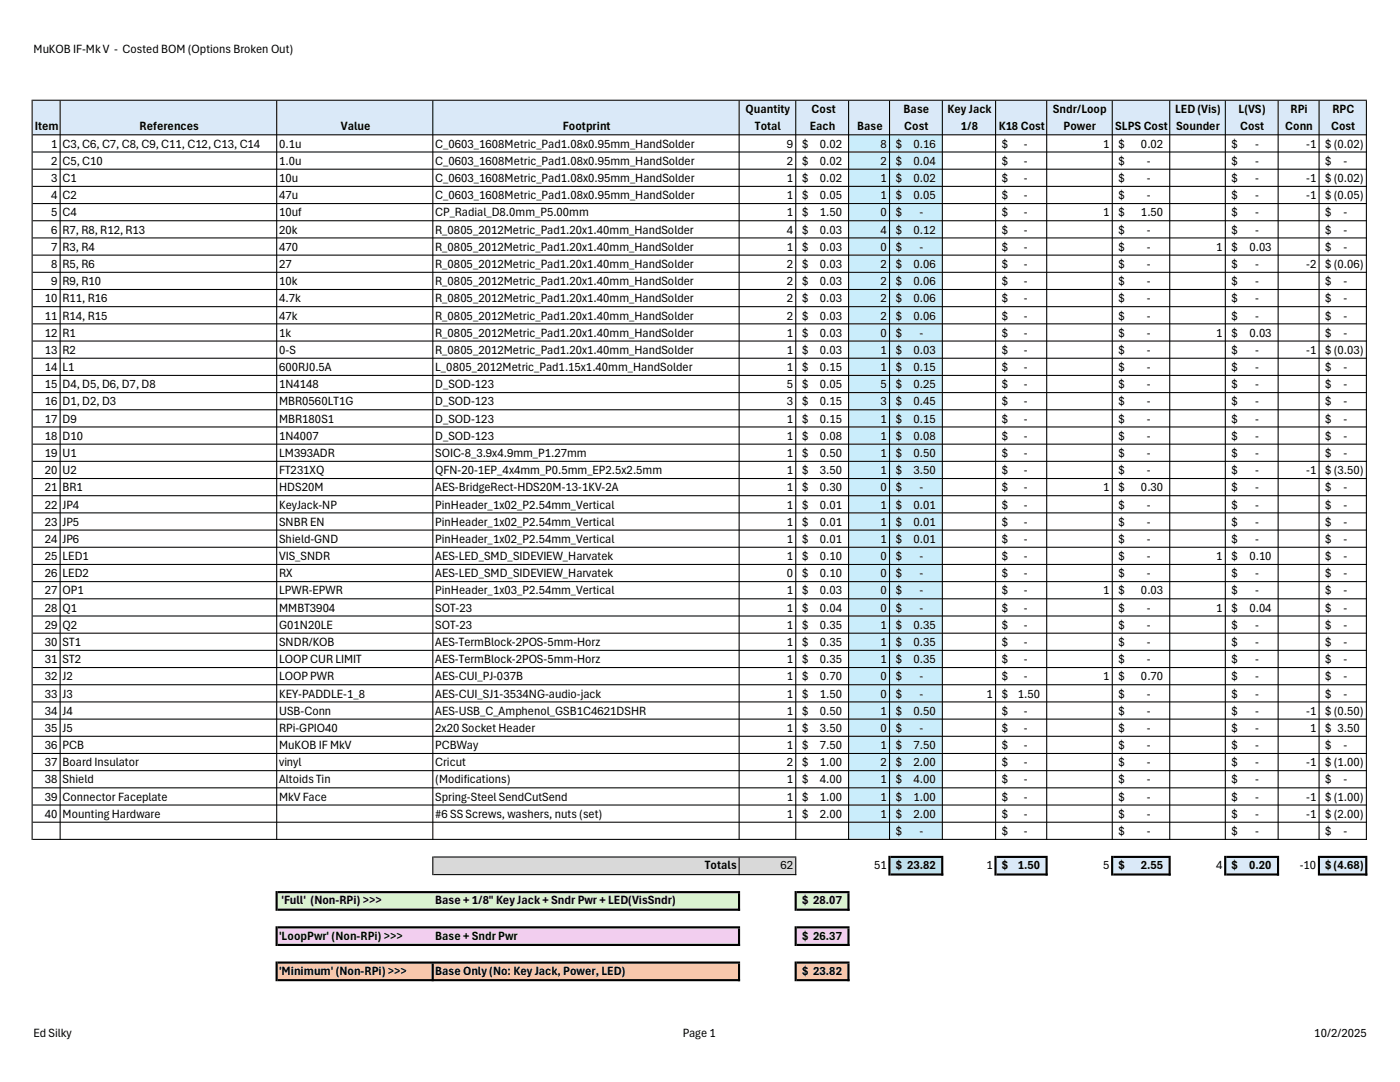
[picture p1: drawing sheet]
<svg xmlns="http://www.w3.org/2000/svg" width="279mm" height="216mm" viewBox="0 0 279 216" stroke-linecap="round" stroke-linejoin="round" font-family="sans-serif">
<defs><g id="words">
<g font-size="2.5">
<text x="6.7" y="10.5">MuKOB IF-Mk V - Costed BOM (Options Broken Out)</text>
<text x="148.8" y="22.5">Quantity</text>
<text x="162" y="22.5">Cost</text>
<text x="180.3" y="22.5">Base</text>
<text x="189.1" y="22.5">Key Jack</text>
<text x="210.1" y="22.5">Sndr/Loop</text>
<text x="234.5" y="22.5">LED (Vis)</text>
<text x="247.2" y="22.5">L(VS)</text>
<text x="257.6" y="22.5">RPi</text>
<text x="265.9" y="22.5">RPC</text>
<text x="6.9" y="26">Item</text>
<text x="10.2" y="29.5">1</text>
<text x="12.5" y="29.5">C3, C6, C7, C8, C9, C11, C12, C13, C14</text>
<text x="27.9" y="26">References</text>
<text x="55.7" y="29.5">0.1u</text>
<text x="68" y="26">Value</text>
<text x="86.9" y="29.5">C_0603_1608Metric_Pad1.08x0.95mm_HandSolder</text>
<text x="112.3" y="26">Footprint</text>
<text x="150.7" y="26">Total</text>
<text x="157" y="29.5">9</text>
<text x="160.1" y="29.5">$</text>
<text x="161.6" y="26">Each</text>
<text x="163.6" y="29.5">0.02</text>
<text x="171.1" y="26">Base</text>
<text x="175.7" y="29.5">8</text>
<text x="178.8" y="29.5">$</text>
<text x="180.5" y="26">Cost</text>
<text x="182.3" y="29.5">0.16</text>
<text x="191.8" y="26">1/8</text>
<text x="199.3" y="26">K18 Cost</text>
<text x="199.9" y="29.5">$</text>
<text x="204.3" y="29.5">-</text>
<text x="212.3" y="26">Power</text>
<text x="220.2" y="29.5">1</text>
<text x="222.6" y="26">SLPS Cost</text>
<text x="223.2" y="29.5">$</text>
<text x="227.7" y="29.5">0.02</text>
<text x="234.7" y="26">Sounder</text>
<text x="245.8" y="29.5">$</text>
<text x="247.5" y="26">Cost</text>
<text x="250.5" y="29.5">-</text>
<text x="256.5" y="26">Conn</text>
<text x="260.7" y="29.5">-1</text>
<text x="264.5" y="29.5">$ (0.02)</text>
<text x="265.6" y="26">Cost</text>
<text x="10.2" y="32.9">2</text>
<text x="12.5" y="32.9">C5, C10</text>
<text x="55.7" y="32.9">1.0u</text>
<text x="86.9" y="32.9">C_0603_1608Metric_Pad1.08x0.95mm_HandSolder</text>
<text x="157" y="32.9">2</text>
<text x="160.1" y="32.9">$</text>
<text x="163.6" y="32.9">0.02</text>
<text x="175.7" y="32.9">2</text>
<text x="178.8" y="32.9">$</text>
<text x="182.3" y="32.9">0.04</text>
<text x="199.9" y="32.9">$</text>
<text x="204.3" y="32.9">-</text>
<text x="223.2" y="32.9">$</text>
<text x="228.9" y="32.9">-</text>
<text x="245.8" y="32.9">$</text>
<text x="250.5" y="32.9">-</text>
<text x="264.5" y="32.9">$</text>
<text x="268.1" y="32.9">-</text>
<text x="10.2" y="36.3">3</text>
<text x="10.2" y="39.8">4</text>
<text x="12.5" y="36.3">C1</text>
<text x="12.5" y="39.8">C2</text>
<text x="55.7" y="36.3">10u</text>
<text x="55.7" y="39.8">47u</text>
<text x="86.9" y="36.3">C_0603_1608Metric_Pad1.08x0.95mm_HandSolder</text>
<text x="86.9" y="39.8">C_0603_1608Metric_Pad1.08x0.95mm_HandSolder</text>
<text x="157" y="36.3">1</text>
<text x="157" y="39.8">1</text>
<text x="160.1" y="36.3">$</text>
<text x="160.1" y="39.8">$</text>
<text x="163.6" y="36.3">0.02</text>
<text x="163.6" y="39.8">0.05</text>
<text x="175.7" y="36.3">1</text>
<text x="175.7" y="39.8">1</text>
<text x="178.8" y="36.3">$</text>
<text x="178.8" y="39.8">$</text>
<text x="182.3" y="36.3">0.02</text>
<text x="182.3" y="39.8">0.05</text>
<text x="199.9" y="36.3">$</text>
<text x="199.9" y="39.8">$</text>
<text x="204.3" y="36.3">-</text>
<text x="204.3" y="39.8">-</text>
<text x="223.2" y="36.3">$</text>
<text x="223.2" y="39.8">$</text>
<text x="228.9" y="36.3">-</text>
<text x="228.9" y="39.8">-</text>
<text x="245.8" y="36.3">$</text>
<text x="245.8" y="39.8">$</text>
<text x="250.5" y="36.3">-</text>
<text x="250.5" y="39.8">-</text>
<text x="260.7" y="36.3">-1</text>
<text x="260.7" y="39.8">-1</text>
<text x="264.5" y="36.3">$ (0.02)</text>
<text x="264.5" y="39.8">$ (0.05)</text>
<text x="10.2" y="43.2">5</text>
<text x="10.2" y="46.6">6</text>
<text x="12.5" y="43.2">C4</text>
<text x="12.5" y="46.6">R7, R8, R12, R13</text>
<text x="55.7" y="43.2">10uf</text>
<text x="55.7" y="46.6">20k</text>
<text x="86.9" y="43.2">CP_Radial_D8.0mm_P5.00mm</text>
<text x="86.9" y="46.6">R_0805_2012Metric_Pad1.20x1.40mm_HandSolder</text>
<text x="157" y="43.2">1</text>
<text x="157" y="46.6">4</text>
<text x="160.1" y="43.2">$</text>
<text x="160.1" y="46.6">$</text>
<text x="163.6" y="43.2">1.50</text>
<text x="163.6" y="46.6">0.03</text>
<text x="175.7" y="43.2">0</text>
<text x="175.7" y="46.6">4</text>
<text x="178.8" y="43.2">$</text>
<text x="178.8" y="46.6">$</text>
<text x="182.3" y="46.6">0.12</text>
<text x="183.5" y="43.2">-</text>
<text x="199.9" y="43.2">$</text>
<text x="199.9" y="46.6">$</text>
<text x="204.3" y="43.2">-</text>
<text x="204.3" y="46.6">-</text>
<text x="220.2" y="43.2">1</text>
<text x="223.2" y="43.2">$</text>
<text x="223.2" y="46.6">$</text>
<text x="227.7" y="43.2">1.50</text>
<text x="228.9" y="46.6">-</text>
<text x="245.8" y="43.2">$</text>
<text x="245.8" y="46.6">$</text>
<text x="250.5" y="43.2">-</text>
<text x="250.5" y="46.6">-</text>
<text x="264.5" y="43.2">$</text>
<text x="264.5" y="46.6">$</text>
<text x="268.1" y="43.2">-</text>
<text x="268.1" y="46.6">-</text>
<text x="10.2" y="50">7</text>
<text x="10.2" y="53.5">8</text>
<text x="12.5" y="50">R3, R4</text>
<text x="12.5" y="53.5">R5, R6</text>
<text x="55.7" y="50">470</text>
<text x="55.7" y="53.5">27</text>
<text x="86.9" y="50">R_0805_2012Metric_Pad1.20x1.40mm_HandSolder</text>
<text x="86.9" y="53.5">R_0805_2012Metric_Pad1.20x1.40mm_HandSolder</text>
<text x="157" y="50">1</text>
<text x="157" y="53.5">2</text>
<text x="160.1" y="50">$</text>
<text x="160.1" y="53.5">$</text>
<text x="163.6" y="50">0.03</text>
<text x="163.6" y="53.5">0.03</text>
<text x="175.7" y="50">0</text>
<text x="175.7" y="53.5">2</text>
<text x="178.8" y="50">$</text>
<text x="178.8" y="53.5">$</text>
<text x="182.3" y="53.5">0.06</text>
<text x="183.5" y="50">-</text>
<text x="199.9" y="50">$</text>
<text x="199.9" y="53.5">$</text>
<text x="204.3" y="50">-</text>
<text x="204.3" y="53.5">-</text>
<text x="223.2" y="50">$</text>
<text x="223.2" y="53.5">$</text>
<text x="228.9" y="50">-</text>
<text x="228.9" y="53.5">-</text>
<text x="242.7" y="50">1</text>
<text x="245.8" y="50">$</text>
<text x="245.8" y="53.5">$</text>
<text x="249.3" y="50">0.03</text>
<text x="250.5" y="53.5">-</text>
<text x="260.7" y="53.5">-2</text>
<text x="264.5" y="50">$</text>
<text x="264.5" y="53.5">$ (0.06)</text>
<text x="268.1" y="50">-</text>
<text x="10.2" y="56.9">9</text>
<text x="12.5" y="56.9">R9, R10</text>
<text x="55.7" y="56.9">10k</text>
<text x="86.9" y="56.9">R_0805_2012Metric_Pad1.20x1.40mm_HandSolder</text>
<text x="157" y="56.9">2</text>
<text x="160.1" y="56.9">$</text>
<text x="163.6" y="56.9">0.03</text>
<text x="175.7" y="56.9">2</text>
<text x="178.8" y="56.9">$</text>
<text x="182.3" y="56.9">0.06</text>
<text x="199.9" y="56.9">$</text>
<text x="204.3" y="56.9">-</text>
<text x="223.2" y="56.9">$</text>
<text x="228.9" y="56.9">-</text>
<text x="245.8" y="56.9">$</text>
<text x="250.5" y="56.9">-</text>
<text x="264.5" y="56.9">$</text>
<text x="268.1" y="56.9">-</text>
<text x="8.9" y="60.3">10</text>
<text x="8.9" y="63.8">11</text>
<text x="12.5" y="60.3">R11, R16</text>
<text x="12.5" y="63.8">R14, R15</text>
<text x="55.7" y="60.3">4.7k</text>
<text x="55.7" y="63.8">47k</text>
<text x="86.9" y="60.3">R_0805_2012Metric_Pad1.20x1.40mm_HandSolder</text>
<text x="86.9" y="63.8">R_0805_2012Metric_Pad1.20x1.40mm_HandSolder</text>
<text x="157" y="60.3">2</text>
<text x="157" y="63.8">2</text>
<text x="160.1" y="60.3">$</text>
<text x="160.1" y="63.8">$</text>
<text x="163.6" y="60.3">0.03</text>
<text x="163.6" y="63.8">0.03</text>
<text x="175.7" y="60.3">2</text>
<text x="175.7" y="63.8">2</text>
<text x="178.8" y="60.3">$</text>
<text x="178.8" y="63.8">$</text>
<text x="182.3" y="60.3">0.06</text>
<text x="182.3" y="63.8">0.06</text>
<text x="199.9" y="60.3">$</text>
<text x="199.9" y="63.8">$</text>
<text x="204.3" y="60.3">-</text>
<text x="204.3" y="63.8">-</text>
<text x="223.2" y="60.3">$</text>
<text x="223.2" y="63.8">$</text>
<text x="228.9" y="60.3">-</text>
<text x="228.9" y="63.8">-</text>
<text x="245.8" y="60.3">$</text>
<text x="245.8" y="63.8">$</text>
<text x="250.5" y="60.3">-</text>
<text x="250.5" y="63.8">-</text>
<text x="264.5" y="60.3">$</text>
<text x="264.5" y="63.8">$</text>
<text x="268.1" y="60.3">-</text>
<text x="268.1" y="63.8">-</text>
<text x="8.9" y="67.2">12</text>
<text x="8.9" y="70.6">13</text>
<text x="12.5" y="67.2">R1</text>
<text x="12.5" y="70.6">R2</text>
<text x="55.7" y="67.2">1k</text>
<text x="55.7" y="70.6">0-S</text>
<text x="86.9" y="67.2">R_0805_2012Metric_Pad1.20x1.40mm_HandSolder</text>
<text x="86.9" y="70.6">R_0805_2012Metric_Pad1.20x1.40mm_HandSolder</text>
<text x="157" y="67.2">1</text>
<text x="157" y="70.6">1</text>
<text x="160.1" y="67.2">$</text>
<text x="160.1" y="70.6">$</text>
<text x="163.6" y="67.2">0.03</text>
<text x="163.6" y="70.6">0.03</text>
<text x="175.7" y="67.2">0</text>
<text x="175.7" y="70.6">1</text>
<text x="178.8" y="67.2">$</text>
<text x="178.8" y="70.6">$</text>
<text x="182.3" y="70.6">0.03</text>
<text x="183.5" y="67.2">-</text>
<text x="199.9" y="67.2">$</text>
<text x="199.9" y="70.6">$</text>
<text x="204.3" y="67.2">-</text>
<text x="204.3" y="70.6">-</text>
<text x="223.2" y="67.2">$</text>
<text x="223.2" y="70.6">$</text>
<text x="228.9" y="67.2">-</text>
<text x="228.9" y="70.6">-</text>
<text x="242.7" y="67.2">1</text>
<text x="245.8" y="67.2">$</text>
<text x="245.8" y="70.6">$</text>
<text x="249.3" y="67.2">0.03</text>
<text x="250.5" y="70.6">-</text>
<text x="260.7" y="70.6">-1</text>
<text x="264.5" y="67.2">$</text>
<text x="264.5" y="70.6">$ (0.03)</text>
<text x="268.1" y="67.2">-</text>
<text x="8.9" y="74">14</text>
<text x="8.9" y="77.5">15</text>
<text x="12.5" y="74">L1</text>
<text x="12.5" y="77.5">D4, D5, D6, D7, D8</text>
<text x="55.7" y="74">600RJ0.5A</text>
<text x="55.7" y="77.5">1N4148</text>
<text x="86.9" y="74">L_0805_2012Metric_Pad1.15x1.40mm_HandSolder</text>
<text x="86.9" y="77.5">D_SOD-123</text>
<text x="157" y="74">1</text>
<text x="157" y="77.5">5</text>
<text x="160.1" y="74">$</text>
<text x="160.1" y="77.5">$</text>
<text x="163.6" y="74">0.15</text>
<text x="163.6" y="77.5">0.05</text>
<text x="175.7" y="74">1</text>
<text x="175.7" y="77.5">5</text>
<text x="178.8" y="74">$</text>
<text x="178.8" y="77.5">$</text>
<text x="182.3" y="74">0.15</text>
<text x="182.3" y="77.5">0.25</text>
<text x="199.9" y="74">$</text>
<text x="199.9" y="77.5">$</text>
<text x="204.3" y="74">-</text>
<text x="204.3" y="77.5">-</text>
<text x="223.2" y="74">$</text>
<text x="223.2" y="77.5">$</text>
<text x="228.9" y="74">-</text>
<text x="228.9" y="77.5">-</text>
<text x="245.8" y="74">$</text>
<text x="245.8" y="77.5">$</text>
<text x="250.5" y="74">-</text>
<text x="250.5" y="77.5">-</text>
<text x="264.5" y="74">$</text>
<text x="264.5" y="77.5">$</text>
<text x="268.1" y="74">-</text>
<text x="268.1" y="77.5">-</text>
<text x="8.9" y="80.9">16</text>
<text x="12.5" y="80.9">D1, D2, D3</text>
<text x="55.7" y="80.9">MBR0560LT1G</text>
<text x="86.9" y="80.9">D_SOD-123</text>
<text x="157" y="80.9">3</text>
<text x="160.1" y="80.9">$</text>
<text x="163.6" y="80.9">0.15</text>
<text x="175.7" y="80.9">3</text>
<text x="178.8" y="80.9">$</text>
<text x="182.3" y="80.9">0.45</text>
<text x="199.9" y="80.9">$</text>
<text x="204.3" y="80.9">-</text>
<text x="223.2" y="80.9">$</text>
<text x="228.9" y="80.9">-</text>
<text x="245.8" y="80.9">$</text>
<text x="250.5" y="80.9">-</text>
<text x="264.5" y="80.9">$</text>
<text x="268.1" y="80.9">-</text>
<text x="8.9" y="84.3">17</text>
<text x="8.9" y="87.8">18</text>
<text x="12.5" y="84.3">D9</text>
<text x="12.5" y="87.8">D10</text>
<text x="55.7" y="84.3">MBR180S1</text>
<text x="55.7" y="87.8">1N4007</text>
<text x="86.9" y="84.3">D_SOD-123</text>
<text x="86.9" y="87.8">D_SOD-123</text>
<text x="157" y="84.3">1</text>
<text x="157" y="87.8">1</text>
<text x="160.1" y="84.3">$</text>
<text x="160.1" y="87.8">$</text>
<text x="163.6" y="84.3">0.15</text>
<text x="163.6" y="87.8">0.08</text>
<text x="175.7" y="84.3">1</text>
<text x="175.7" y="87.8">1</text>
<text x="178.8" y="84.3">$</text>
<text x="178.8" y="87.8">$</text>
<text x="182.3" y="84.3">0.15</text>
<text x="182.3" y="87.8">0.08</text>
<text x="199.9" y="84.3">$</text>
<text x="199.9" y="87.8">$</text>
<text x="204.3" y="84.3">-</text>
<text x="204.3" y="87.8">-</text>
<text x="223.2" y="84.3">$</text>
<text x="223.2" y="87.8">$</text>
<text x="228.9" y="84.3">-</text>
<text x="228.9" y="87.8">-</text>
<text x="245.8" y="84.3">$</text>
<text x="245.8" y="87.8">$</text>
<text x="250.5" y="84.3">-</text>
<text x="250.5" y="87.8">-</text>
<text x="264.5" y="84.3">$</text>
<text x="264.5" y="87.8">$</text>
<text x="268.1" y="84.3">-</text>
<text x="268.1" y="87.8">-</text>
<text x="8.9" y="91.2">19</text>
<text x="8.9" y="94.6">20</text>
<text x="12.5" y="91.2">U1</text>
<text x="12.5" y="94.6">U2</text>
<text x="55.7" y="91.2">LM393ADR</text>
<text x="55.7" y="94.6">FT231XQ</text>
<text x="86.9" y="91.2">SOIC-8_3.9x4.9mm_P1.27mm</text>
<text x="86.9" y="94.6">QFN-20-1EP_4x4mm_P0.5mm_EP2.5x2.5mm</text>
<text x="157" y="91.2">1</text>
<text x="157" y="94.6">1</text>
<text x="160.1" y="91.2">$</text>
<text x="160.1" y="94.6">$</text>
<text x="163.6" y="91.2">0.50</text>
<text x="163.6" y="94.6">3.50</text>
<text x="175.7" y="91.2">1</text>
<text x="175.7" y="94.6">1</text>
<text x="178.8" y="91.2">$</text>
<text x="178.8" y="94.6">$</text>
<text x="182.3" y="91.2">0.50</text>
<text x="182.3" y="94.6">3.50</text>
<text x="199.9" y="91.2">$</text>
<text x="199.9" y="94.6">$</text>
<text x="204.3" y="91.2">-</text>
<text x="204.3" y="94.6">-</text>
<text x="223.2" y="91.2">$</text>
<text x="223.2" y="94.6">$</text>
<text x="228.9" y="91.2">-</text>
<text x="228.9" y="94.6">-</text>
<text x="245.8" y="91.2">$</text>
<text x="245.8" y="94.6">$</text>
<text x="250.5" y="91.2">-</text>
<text x="250.5" y="94.6">-</text>
<text x="260.7" y="94.6">-1</text>
<text x="264.5" y="91.2">$</text>
<text x="264.5" y="94.6">$ (3.50)</text>
<text x="268.1" y="91.2">-</text>
<text x="8.9" y="98">21</text>
<text x="8.9" y="101.5">22</text>
<text x="12.5" y="98">BR1</text>
<text x="12.5" y="101.5">JP4</text>
<text x="55.7" y="98">HDS20M</text>
<text x="55.7" y="101.5">KeyJack-NP</text>
<text x="86.9" y="98">AES-BridgeRect-HDS20M-13-1KV-2A</text>
<text x="86.9" y="101.5">PinHeader_1x02_P2.54mm_Vertical</text>
<text x="157" y="98">1</text>
<text x="157" y="101.5">1</text>
<text x="160.1" y="98">$</text>
<text x="160.1" y="101.5">$</text>
<text x="163.6" y="98">0.30</text>
<text x="163.6" y="101.5">0.01</text>
<text x="175.7" y="98">0</text>
<text x="175.7" y="101.5">1</text>
<text x="178.8" y="98">$</text>
<text x="178.8" y="101.5">$</text>
<text x="182.3" y="101.5">0.01</text>
<text x="183.5" y="98">-</text>
<text x="199.9" y="98">$</text>
<text x="199.9" y="101.5">$</text>
<text x="204.3" y="98">-</text>
<text x="204.3" y="101.5">-</text>
<text x="220.2" y="98">1</text>
<text x="223.2" y="98">$</text>
<text x="223.2" y="101.5">$</text>
<text x="227.7" y="98">0.30</text>
<text x="228.9" y="101.5">-</text>
<text x="245.8" y="98">$</text>
<text x="245.8" y="101.5">$</text>
<text x="250.5" y="98">-</text>
<text x="250.5" y="101.5">-</text>
<text x="264.5" y="98">$</text>
<text x="264.5" y="101.5">$</text>
<text x="268.1" y="98">-</text>
<text x="268.1" y="101.5">-</text>
<text x="8.9" y="104.9">23</text>
<text x="12.5" y="104.9">JP5</text>
<text x="55.7" y="104.9">SNBR EN</text>
<text x="86.9" y="104.9">PinHeader_1x02_P2.54mm_Vertical</text>
<text x="157" y="104.9">1</text>
<text x="160.1" y="104.9">$</text>
<text x="163.6" y="104.9">0.01</text>
<text x="175.7" y="104.9">1</text>
<text x="178.8" y="104.9">$</text>
<text x="182.3" y="104.9">0.01</text>
<text x="199.9" y="104.9">$</text>
<text x="204.3" y="104.9">-</text>
<text x="223.2" y="104.9">$</text>
<text x="228.9" y="104.9">-</text>
<text x="245.8" y="104.9">$</text>
<text x="250.5" y="104.9">-</text>
<text x="264.5" y="104.9">$</text>
<text x="268.1" y="104.9">-</text>
<text x="8.9" y="108.3">24</text>
<text x="8.9" y="111.8">25</text>
<text x="12.5" y="108.3">JP6</text>
<text x="12.5" y="111.8">LED1</text>
<text x="55.7" y="108.3">Shield-GND</text>
<text x="55.7" y="111.8">VIS_SNDR</text>
<text x="86.9" y="108.3">PinHeader_1x02_P2.54mm_Vertical</text>
<text x="86.9" y="111.8">AES-LED_SMD_SIDEVIEW_Harvatek</text>
<text x="157" y="108.3">1</text>
<text x="157" y="111.8">1</text>
<text x="160.1" y="108.3">$</text>
<text x="160.1" y="111.8">$</text>
<text x="163.6" y="108.3">0.01</text>
<text x="163.6" y="111.8">0.10</text>
<text x="175.7" y="108.3">1</text>
<text x="175.7" y="111.8">0</text>
<text x="178.8" y="108.3">$</text>
<text x="178.8" y="111.8">$</text>
<text x="182.3" y="108.3">0.01</text>
<text x="183.5" y="111.8">-</text>
<text x="199.9" y="108.3">$</text>
<text x="199.9" y="111.8">$</text>
<text x="204.3" y="108.3">-</text>
<text x="204.3" y="111.8">-</text>
<text x="223.2" y="108.3">$</text>
<text x="223.2" y="111.8">$</text>
<text x="228.9" y="108.3">-</text>
<text x="228.9" y="111.8">-</text>
<text x="242.7" y="111.8">1</text>
<text x="245.8" y="108.3">$</text>
<text x="245.8" y="111.8">$</text>
<text x="249.3" y="111.8">0.10</text>
<text x="250.5" y="108.3">-</text>
<text x="264.5" y="108.3">$</text>
<text x="264.5" y="111.8">$</text>
<text x="268.1" y="108.3">-</text>
<text x="268.1" y="111.8">-</text>
<text x="8.9" y="115.2">26</text>
<text x="8.9" y="118.6">27</text>
<text x="12.5" y="115.2">LED2</text>
<text x="12.5" y="118.6">OP1</text>
<text x="55.7" y="115.2">RX</text>
<text x="55.7" y="118.6">LPWR-EPWR</text>
<text x="86.9" y="115.2">AES-LED_SMD_SIDEVIEW_Harvatek</text>
<text x="86.9" y="118.6">PinHeader_1x03_P2.54mm_Vertical</text>
<text x="157" y="115.2">0</text>
<text x="157" y="118.6">1</text>
<text x="160.1" y="115.2">$</text>
<text x="160.1" y="118.6">$</text>
<text x="163.6" y="115.2">0.10</text>
<text x="163.6" y="118.6">0.03</text>
<text x="175.7" y="115.2">0</text>
<text x="175.7" y="118.6">0</text>
<text x="178.8" y="115.2">$</text>
<text x="178.8" y="118.6">$</text>
<text x="183.5" y="115.2">-</text>
<text x="183.5" y="118.6">-</text>
<text x="199.9" y="115.2">$</text>
<text x="199.9" y="118.6">$</text>
<text x="204.3" y="115.2">-</text>
<text x="204.3" y="118.6">-</text>
<text x="220.2" y="118.6">1</text>
<text x="223.2" y="115.2">$</text>
<text x="223.2" y="118.6">$</text>
<text x="227.7" y="118.6">0.03</text>
<text x="228.9" y="115.2">-</text>
<text x="245.8" y="115.2">$</text>
<text x="245.8" y="118.6">$</text>
<text x="250.5" y="115.2">-</text>
<text x="250.5" y="118.6">-</text>
<text x="264.5" y="115.2">$</text>
<text x="264.5" y="118.6">$</text>
<text x="268.1" y="115.2">-</text>
<text x="268.1" y="118.6">-</text>
<text x="8.9" y="122">28</text>
<text x="8.9" y="125.5">29</text>
<text x="12.5" y="122">Q1</text>
<text x="12.5" y="125.5">Q2</text>
<text x="55.7" y="122">MMBT3904</text>
<text x="55.7" y="125.5">G01N20LE</text>
<text x="86.9" y="122">SOT-23</text>
<text x="86.9" y="125.5">SOT-23</text>
<text x="157" y="122">1</text>
<text x="157" y="125.5">1</text>
<text x="160.1" y="122">$</text>
<text x="160.1" y="125.5">$</text>
<text x="163.6" y="122">0.04</text>
<text x="163.6" y="125.5">0.35</text>
<text x="175.7" y="122">0</text>
<text x="175.7" y="125.5">1</text>
<text x="178.8" y="122">$</text>
<text x="178.8" y="125.5">$</text>
<text x="182.3" y="125.5">0.35</text>
<text x="183.5" y="122">-</text>
<text x="199.9" y="122">$</text>
<text x="199.9" y="125.5">$</text>
<text x="204.3" y="122">-</text>
<text x="204.3" y="125.5">-</text>
<text x="223.2" y="122">$</text>
<text x="223.2" y="125.5">$</text>
<text x="228.9" y="122">-</text>
<text x="228.9" y="125.5">-</text>
<text x="242.7" y="122">1</text>
<text x="245.8" y="122">$</text>
<text x="245.8" y="125.5">$</text>
<text x="249.3" y="122">0.04</text>
<text x="250.5" y="125.5">-</text>
<text x="264.5" y="122">$</text>
<text x="264.5" y="125.5">$</text>
<text x="268.1" y="122">-</text>
<text x="268.1" y="125.5">-</text>
<text x="8.9" y="128.9">30</text>
<text x="12.5" y="128.9">ST1</text>
<text x="55.7" y="128.9">SNDR/KOB</text>
<text x="86.9" y="128.9">AES-TermBlock-2POS-5mm-Horz</text>
<text x="157" y="128.9">1</text>
<text x="160.1" y="128.9">$</text>
<text x="163.6" y="128.9">0.35</text>
<text x="175.7" y="128.9">1</text>
<text x="178.8" y="128.9">$</text>
<text x="182.3" y="128.9">0.35</text>
<text x="199.9" y="128.9">$</text>
<text x="204.3" y="128.9">-</text>
<text x="223.2" y="128.9">$</text>
<text x="228.9" y="128.9">-</text>
<text x="245.8" y="128.9">$</text>
<text x="250.5" y="128.9">-</text>
<text x="264.5" y="128.9">$</text>
<text x="268.1" y="128.9">-</text>
<text x="8.9" y="132.3">31</text>
<text x="8.9" y="135.8">32</text>
<text x="12.5" y="132.3">ST2</text>
<text x="12.5" y="135.8">J2</text>
<text x="55.7" y="132.3">LOOP CUR LIMIT</text>
<text x="55.7" y="135.8">LOOP PWR</text>
<text x="86.9" y="132.3">AES-TermBlock-2POS-5mm-Horz</text>
<text x="86.9" y="135.8">AES-CUI_PJ-037B</text>
<text x="157" y="132.3">1</text>
<text x="157" y="135.8">1</text>
<text x="160.1" y="132.3">$</text>
<text x="160.1" y="135.8">$</text>
<text x="163.6" y="132.3">0.35</text>
<text x="163.6" y="135.8">0.70</text>
<text x="175.7" y="132.3">1</text>
<text x="175.7" y="135.8">0</text>
<text x="178.8" y="132.3">$</text>
<text x="178.8" y="135.8">$</text>
<text x="182.3" y="132.3">0.35</text>
<text x="183.5" y="135.8">-</text>
<text x="199.9" y="132.3">$</text>
<text x="199.9" y="135.8">$</text>
<text x="204.3" y="132.3">-</text>
<text x="204.3" y="135.8">-</text>
<text x="220.2" y="135.8">1</text>
<text x="223.2" y="132.3">$</text>
<text x="223.2" y="135.8">$</text>
<text x="227.7" y="135.8">0.70</text>
<text x="228.9" y="132.3">-</text>
<text x="245.8" y="132.3">$</text>
<text x="245.8" y="135.8">$</text>
<text x="250.5" y="132.3">-</text>
<text x="250.5" y="135.8">-</text>
<text x="264.5" y="132.3">$</text>
<text x="264.5" y="135.8">$</text>
<text x="268.1" y="132.3">-</text>
<text x="268.1" y="135.8">-</text>
<text x="8.9" y="139.2">33</text>
<text x="8.9" y="142.6">34</text>
<text x="12.5" y="139.2">J3</text>
<text x="12.5" y="142.6">J4</text>
<text x="55.7" y="139.2">KEY-PADDLE-1_8</text>
<text x="55.7" y="142.6">USB-Conn</text>
<text x="86.9" y="139.2">AES-CUI_SJ1-3534NG-audio-jack</text>
<text x="86.9" y="142.6">AES-USB_C_Amphenol_GSB1C4621DSHR</text>
<text x="157" y="139.2">1</text>
<text x="157" y="142.6">1</text>
<text x="160.1" y="139.2">$</text>
<text x="160.1" y="142.6">$</text>
<text x="163.6" y="139.2">1.50</text>
<text x="163.6" y="142.6">0.50</text>
<text x="175.7" y="139.2">0</text>
<text x="175.7" y="142.6">1</text>
<text x="178.8" y="139.2">$</text>
<text x="178.8" y="142.6">$</text>
<text x="182.3" y="142.6">0.50</text>
<text x="183.5" y="139.2">-</text>
<text x="196.9" y="139.2">1</text>
<text x="199.9" y="139.2">$</text>
<text x="199.9" y="142.6">$</text>
<text x="203.2" y="139.2">1.50</text>
<text x="204.3" y="142.6">-</text>
<text x="223.2" y="139.2">$</text>
<text x="223.2" y="142.6">$</text>
<text x="228.9" y="139.2">-</text>
<text x="228.9" y="142.6">-</text>
<text x="245.8" y="139.2">$</text>
<text x="245.8" y="142.6">$</text>
<text x="250.5" y="139.2">-</text>
<text x="250.5" y="142.6">-</text>
<text x="260.7" y="142.6">-1</text>
<text x="264.5" y="139.2">$</text>
<text x="264.5" y="142.6">$ (0.50)</text>
<text x="268.1" y="139.2">-</text>
<text x="8.9" y="146">35</text>
<text x="8.9" y="149.5">36</text>
<text x="12.5" y="146">J5</text>
<text x="12.5" y="149.5">PCB</text>
<text x="55.7" y="146">RPi-GPIO40</text>
<text x="55.7" y="149.5">MuKOB IF MkV</text>
<text x="86.9" y="146">2x20 Socket Header</text>
<text x="86.9" y="149.5">PCBWay</text>
<text x="157" y="146">1</text>
<text x="157" y="149.5">1</text>
<text x="160.1" y="146">$</text>
<text x="160.1" y="149.5">$</text>
<text x="163.6" y="146">3.50</text>
<text x="163.6" y="149.5">7.50</text>
<text x="175.7" y="146">0</text>
<text x="175.7" y="149.5">1</text>
<text x="178.8" y="146">$</text>
<text x="178.8" y="149.5">$</text>
<text x="182.3" y="149.5">7.50</text>
<text x="183.5" y="146">-</text>
<text x="199.9" y="146">$</text>
<text x="199.9" y="149.5">$</text>
<text x="204.3" y="146">-</text>
<text x="204.3" y="149.5">-</text>
<text x="223.2" y="146">$</text>
<text x="223.2" y="149.5">$</text>
<text x="228.9" y="146">-</text>
<text x="228.9" y="149.5">-</text>
<text x="245.8" y="146">$</text>
<text x="245.8" y="149.5">$</text>
<text x="250.5" y="146">-</text>
<text x="250.5" y="149.5">-</text>
<text x="261.5" y="146">1</text>
<text x="264.5" y="146">$ 3.50</text>
<text x="264.5" y="149.5">$</text>
<text x="268.1" y="149.5">-</text>
<text x="8.9" y="152.9">37</text>
<text x="12.5" y="152.9">Board Insulator</text>
<text x="55.7" y="152.9">vinyl</text>
<text x="86.9" y="152.9">Cricut</text>
<text x="157" y="152.9">2</text>
<text x="160.1" y="152.9">$</text>
<text x="163.6" y="152.9">1.00</text>
<text x="175.7" y="152.9">2</text>
<text x="178.8" y="152.9">$</text>
<text x="182.3" y="152.9">2.00</text>
<text x="199.9" y="152.9">$</text>
<text x="204.3" y="152.9">-</text>
<text x="223.2" y="152.9">$</text>
<text x="228.9" y="152.9">-</text>
<text x="245.8" y="152.9">$</text>
<text x="250.5" y="152.9">-</text>
<text x="260.7" y="152.9">-1</text>
<text x="264.5" y="152.9">$ (1.00)</text>
<text x="8.9" y="156.3">38</text>
<text x="8.9" y="159.8">39</text>
<text x="12.5" y="156.3">Shield</text>
<text x="12.5" y="159.8">Connector Faceplate</text>
<text x="55.7" y="156.3">Altoids Tin</text>
<text x="55.7" y="159.8">MkV Face</text>
<text x="86.9" y="156.3">(Modifications)</text>
<text x="86.9" y="159.8">Spring-Steel SendCutSend</text>
<text x="157" y="156.3">1</text>
<text x="157" y="159.8">1</text>
<text x="160.1" y="156.3">$</text>
<text x="160.1" y="159.8">$</text>
<text x="163.6" y="156.3">4.00</text>
<text x="163.6" y="159.8">1.00</text>
<text x="175.7" y="156.3">1</text>
<text x="175.7" y="159.8">1</text>
<text x="178.8" y="156.3">$</text>
<text x="178.8" y="159.8">$</text>
<text x="182.3" y="156.3">4.00</text>
<text x="182.3" y="159.8">1.00</text>
<text x="199.9" y="156.3">$</text>
<text x="199.9" y="159.8">$</text>
<text x="204.3" y="156.3">-</text>
<text x="204.3" y="159.8">-</text>
<text x="223.2" y="156.3">$</text>
<text x="223.2" y="159.8">$</text>
<text x="228.9" y="156.3">-</text>
<text x="228.9" y="159.8">-</text>
<text x="245.8" y="156.3">$</text>
<text x="245.8" y="159.8">$</text>
<text x="250.5" y="156.3">-</text>
<text x="250.5" y="159.8">-</text>
<text x="260.7" y="159.8">-1</text>
<text x="264.5" y="156.3">$</text>
<text x="264.5" y="159.8">$ (1.00)</text>
<text x="268.1" y="156.3">-</text>
<text x="8.9" y="163.2">40</text>
<text x="12.5" y="163.2">Mounting Hardware</text>
<text x="86.9" y="163.2">#6 SS Screws, washers, nuts (set)</text>
<text x="157" y="163.2">1</text>
<text x="160.1" y="163.2">$</text>
<text x="163.6" y="163.2">2.00</text>
<text x="175.7" y="163.2">1</text>
<text x="178.8" y="163.2">$</text>
<text x="178.8" y="166.6">$</text>
<text x="182.3" y="163.2">2.00</text>
<text x="183.5" y="166.6">-</text>
<text x="199.9" y="163.2">$</text>
<text x="199.9" y="166.6">$</text>
<text x="204.3" y="163.2">-</text>
<text x="204.3" y="166.6">-</text>
<text x="223.2" y="163.2">$</text>
<text x="223.2" y="166.6">$</text>
<text x="228.9" y="163.2">-</text>
<text x="228.9" y="166.6">-</text>
<text x="245.8" y="163.2">$</text>
<text x="245.8" y="166.6">$</text>
<text x="250.5" y="163.2">-</text>
<text x="250.5" y="166.6">-</text>
<text x="260.7" y="163.2">-1</text>
<text x="264.5" y="163.2">$ (2.00)</text>
<text x="264.5" y="166.6">$</text>
<text x="268.1" y="166.6">-</text>
<text x="140.7" y="173.4">Totals</text>
<text x="155.7" y="173.4">62</text>
<text x="174.5" y="173.4">51</text>
<text x="178.8" y="173.4">$ 23.82</text>
<text x="196.9" y="173.4">1</text>
<text x="199.9" y="173.4">$</text>
<text x="203.1" y="173.4">1.50</text>
<text x="220.2" y="173.4">5</text>
<text x="223.2" y="173.4">$</text>
<text x="227.7" y="173.4">2.55</text>
<text x="242.7" y="173.4">4</text>
<text x="245.8" y="173.4">$</text>
<text x="249.3" y="173.4">0.20</text>
<text x="259.4" y="173.4">-10</text>
<text x="264.5" y="173.4">$(4.68)</text>
<text x="56.2" y="180.5">'Full' (Non-RPi) &gt;&gt;&gt;</text>
<text x="86.9" y="180.5">Base + 1/8&quot; Key Jack + Sndr Pwr + LED(VisSndr)</text>
<text x="160.1" y="180.5">$ 28.07</text>
<text x="55.7" y="187.5">'LoopPwr' (Non-RPi) &gt;&gt;&gt;</text>
<text x="86.9" y="187.5">Base + Sndr Pwr</text>
<text x="160.1" y="187.5">$ 26.37</text>
<text x="55.7" y="194.5">'Minimum' (Non-RPi) &gt;&gt;&gt;</text>
<text x="86.9" y="194.5">Base Only (No: Key Jack, Power, LED)</text>
<text x="160.1" y="194.5">$ 23.82</text>
<text x="6.7" y="206.9">Ed Silky</text>
<text x="136.2" y="206.9">Page 1</text>
<text x="262.3" y="206.9">10/2/2025</text>
</g>
</g></defs>
<path d="M6.6 20.2h266.1v6.7h-266.1z" fill="#dae9f8"/>
<path d="M169.3 26.9h18.8v137.2h-18.8z" fill-rule="evenodd" fill="#caedfb"/>
<path d="M169.3 164h18.8v3.5h-18.8z" fill="#caedfb"/>
<path d="M86.4 171h72.4v3.5h-72.4z" fill="#d9d9d9"/>
<path d="M177.5 171h10.6v3.5h-10.6z" fill="#c0e6f5"/>
<path d="M198.7 171h10.2v3.5h-10.2zM222 171h11.5v3.5h-11.5zM244.5 171h10.6v3.5h-10.6zM263.2 171h9.5v3.5h-9.5z" fill-rule="evenodd" fill="#dae9f8"/>
<path d="M55.2 178h92.3v3.6h-92.3zM158.8 178h10.6v3.6h-10.6z" fill-rule="evenodd" fill="#daf2d0"/>
<path d="M55.2 185h92.3v3.6h-92.3zM158.8 185h10.6v3.6h-10.6z" fill-rule="evenodd" fill="#f2ceef"/>
<path d="M55.2 192.1h92.3v3.5h-92.3zM158.8 192.1h10.6v3.5h-10.6z" fill-rule="evenodd" fill="#f7c7ac"/>
<g fill="#000">
<path d="M86.3 20.1h.2v147.5h-.2zM147.4 20.1h.2v147.5h-.2zM158.7 20.1h.2v147.5h-.2zM86.5 170.9h72.4v.2h-72.4zM177.4 20.1h.2v147.5h-.2zM188 20.1h.2v147.5h-.2zM177.7 170.8h10.6v.4h-10.6zM198.6 20.1h.2v147.5h-.2zM208.8 20.1h.2v147.5h-.2zM198.9 170.8h10.2v.4h-10.2zM221.9 20.1h.2v147.5h-.2zM233.3 20.1h.3v147.5h-.3zM222.2 170.8h11.4v.4h-11.4zM244.4 20.1h.2v147.5h-.2zM255 20.1h.2v147.5h-.2zM244.7 170.8h10.6v.4h-10.6zM263.1 20.1h.3v147.5h-.3zM272.6 20.1h.2v147.5h-.2zM86.5 174.4h72.4v.2h-72.4zM177.7 174.3h10.6v.4h-10.6zM198.9 174.3h10.2v.4h-10.2zM222.2 174.3h11.4v.4h-11.4zM244.7 174.3h10.6v.4h-10.6zM55.1 20.1h.2v147.5h-.2z" fill-rule="evenodd"/>
<path d="M55 177.8h.4v3.9h-.4zM147.3 178.2h.4v3.5h-.4zM55.4 184.8h92.3v.5h-92.3zM158.6 177.8h.4v3.9h-.4zM169.1 178.2h.4v3.5h-.4zM55.4 188.3h92.3v.5h-92.3z" fill-rule="evenodd"/>
<path d="M147.4 171.1h.2v3.5h-.2zM55.4 177.8h92.3v.4h-92.3zM158.7 171.1h.2v3.5h-.2zM169.2 20.1h.3v147.5h-.3zM55.4 181.3h92.3v.4h-92.3z" fill-rule="evenodd"/>
<path d="M263.4 170.8h9.5v.4h-9.5zM263.4 174.3h9.5v.4h-9.5zM159 177.8h10.5v.4h-10.5zM159 181.3h10.5v.4h-10.5zM159 184.8h10.5v.5h-10.5zM159 188.3h10.5v.5h-10.5zM159 191.9h10.5v.4h-10.5zM159 195.4h10.5v.4h-10.5z" fill-rule="evenodd"/>
<path d="M55 184.8h.4v4h-.4zM86.3 170.9h.2v3.7h-.2zM147.3 185.3h.4v3.5h-.4zM55.4 191.9h92.3v.4h-92.3zM158.6 184.8h.4v4h-.4zM169.1 185.3h.4v3.5h-.4zM55.4 195.4h92.3v.4h-92.3zM6.3 19.9h.2v147.7h-.2zM11.9 20.1h.2v147.5h-.2z" fill-rule="evenodd"/>
<path d="M55 191.9h.4v3.9h-.4zM86.1 192.3h.5v3.5h-.5zM147.3 192.3h.4v3.5h-.4zM158.6 191.9h.4v3.9h-.4zM169.1 192.3h.4v3.5h-.4zM177.3 170.8h.4v3.9h-.4zM187.8 171.2h.5v3.5h-.5zM198.5 170.8h.4v3.9h-.4zM208.7 171.2h.4v3.5h-.4zM221.7 170.8h.5v3.9h-.5zM233.2 171.2h.4v3.5h-.4zM244.3 170.8h.4v3.9h-.4zM254.8 171.2h.5v3.5h-.5zM263 170.8h.4v3.9h-.4zM272.5 171.2h.4v3.5h-.4zM6.5 19.9h266.3v.2h-266.3zM6.5 26.8h266.3v.2h-266.3zM6.5 30.2h266.3v.2h-266.3zM6.5 33.7h266.3v.2h-266.3zM6.5 37.1h266.3v.2h-266.3zM6.5 40.5h266.3v.2h-266.3zM6.5 43.9h266.3v.3h-266.3zM6.5 47.4h266.3v.2h-266.3zM6.5 50.8h266.3v.2h-266.3zM6.5 54.2h266.3v.2h-266.3zM6.5 57.7h266.3v.2h-266.3zM6.5 61.1h266.3v.2h-266.3zM6.5 64.5h266.3v.2h-266.3zM6.5 67.9h266.3v.3h-266.3zM6.5 71.4h266.3v.2h-266.3zM6.5 74.8h266.3v.2h-266.3zM6.5 78.2h266.3v.2h-266.3zM6.5 81.7h266.3v.2h-266.3zM6.5 85.1h266.3v.2h-266.3zM6.5 88.5h266.3v.2h-266.3zM6.5 91.9h266.3v.3h-266.3zM6.5 95.4h266.3v.2h-266.3zM6.5 98.8h266.3v.2h-266.3zM6.5 102.2h266.3v.2h-266.3zM6.5 105.7h266.3v.2h-266.3zM6.5 109.1h266.3v.2h-266.3zM6.5 112.5h266.3v.2h-266.3zM6.5 116h266.3v.2h-266.3zM6.5 119.4h266.3v.2h-266.3zM6.5 122.8h266.3v.2h-266.3zM6.5 126.2h266.3v.2h-266.3zM6.5 129.7h266.3v.2h-266.3zM6.5 133.1h266.3v.2h-266.3zM6.5 136.5h266.3v.2h-266.3zM6.5 140h266.3v.2h-266.3zM6.5 143.4h266.3v.2h-266.3zM6.5 146.8h266.3v.2h-266.3zM6.5 150.2h266.3v.3h-266.3zM6.5 153.7h266.3v.2h-266.3zM6.5 157.1h266.3v.2h-266.3zM6.5 160.5h266.3v.2h-266.3zM6.5 164h266.3v.2h-266.3zM6.5 167.4h266.3v.2h-266.3z" fill-rule="evenodd"/>
</g>
<use href="#words"/>
</svg>
